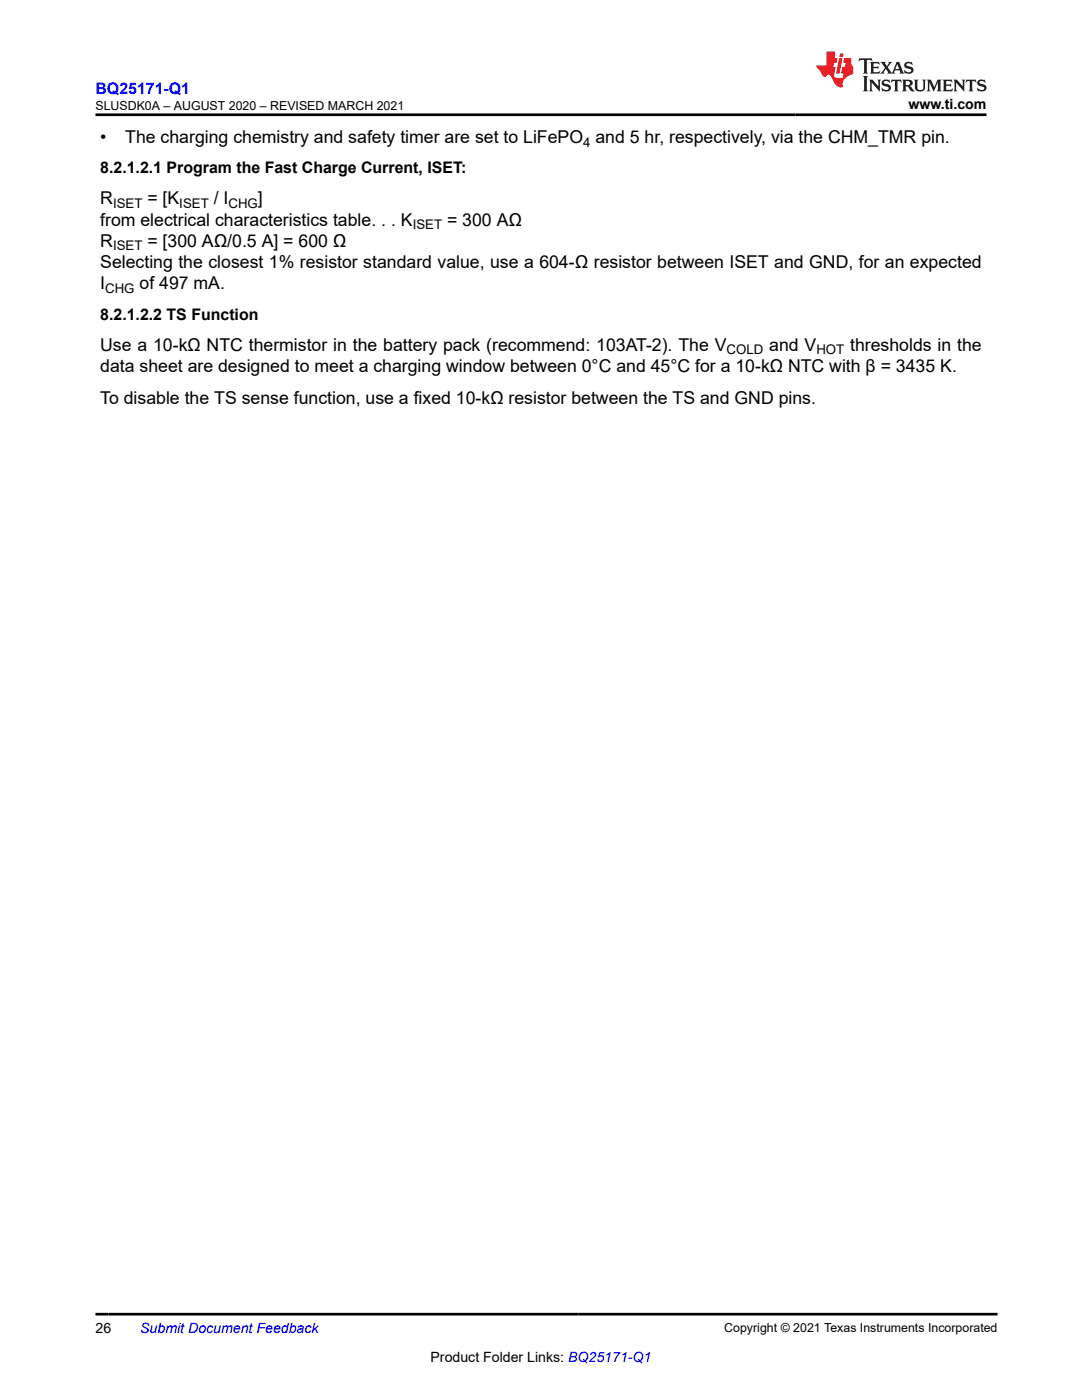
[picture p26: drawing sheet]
<svg xmlns="http://www.w3.org/2000/svg" width="216mm" height="279mm" viewBox="0 0 216 279" stroke-linecap="round" stroke-linejoin="round" font-family="sans-serif">
<defs><g id="words">
<g font-size="3.5">
<text x="20" y="28.5">•</text>
<text x="25" y="28.5">The charging chemistry and safety timer are set to LiFePO and 5 hr, respectively, via the CHM_TMR pin.</text>
<text x="20" y="40.8">R</text>
<text x="29.4" y="40.8">= [K</text>
<text x="42.6" y="40.8">/ I</text>
<text x="51.5" y="40.8">]</text>
<text x="20" y="45">from electrical characteristics table. . . K</text>
<text x="89.2" y="45">= 300 AΩ</text>
<text x="20" y="53.5">Selecting the closest 1% resistor standard value, use a 604-Ω resistor between ISET and GND, for an expected</text>
<text x="20" y="49.3">R</text>
<text x="29.4" y="49.3">= [300 AΩ/0.5 A] = 600 Ω</text>
<text x="20" y="57.7">I</text>
<text x="27.8" y="57.7">of 497 mA.</text>
<text x="20" y="70">Use a 10-kΩ NTC thermistor in the battery pack (recommend: 103AT-2). The V</text>
<text x="153.5" y="70">and V</text>
<text x="169.6" y="70">thresholds in the</text>
<text x="20" y="74.3">data sheet are designed to meet a charging window between 0°C and 45°C for a 10-kΩ NTC with β = 3435 K.</text>
<text x="20" y="80.6">To disable the TS sense function, use a fixed 10-kΩ resistor between the TS and GND pins.</text>
</g>
<text font-size="3.2" fill="#00f" x="19" y="18.7">BQ25171-Q1</text>
<g font-size="3.2">
<text x="20" y="34.6">8.2.1.2.1 Program the Fast Charge Current, ISET:</text>
<text x="20" y="63.8">8.2.1.2.2 TS Function</text>
</g>
<g font-size="2.8">
<text x="181.3" y="21.8">www.ti.com</text>
<text x="19" y="266.1">26</text>
<text x="85.9" y="271.7">Product Folder Links: BQ25171-Q1</text>
</g>
<text font-size="2.8" fill="#00f" x="28" y="266.1">Submit Document Feedback</text>
<g font-size="2.6">
<text x="116.4" y="29.2">4</text>
<text x="22.5" y="41.5">ISET</text>
<text x="35.8" y="41.5">ISET</text>
<text x="45.6" y="41.5">CHG</text>
<text x="82.3" y="45.7">ISET</text>
<text x="22.5" y="50">ISET</text>
<text x="21" y="58.4">CHG</text>
<text x="145" y="70.7">COLD</text>
<text x="162.9" y="70.7">HOT</text>
</g>
<g font-size="2.5">
<text x="19.1" y="21.9">SLUSDK0A – AUGUST 2020 – REVISED MARCH 2021</text>
<text x="144.5" y="265.8">Copyright © 2021 Texas Instruments Incorporated</text>
</g>
</g></defs>
<path d="M171.5 11.6l-.2 .6 .5-.2h.6v.1v2.2l-.2 .4h1l-.2-.4v-2.2v-.1h.5l.6 .2-.2-.6zM173.6 12.4l.2 .3v1.6l-.2 .4h1.9l.1-.6a1.08 1.08 0 0 1-1.3 .2v-.7h.6l.4 .2v-.7l-.4 .2h-.6v-.5l.2-.2a1 1 0 0 1 1 .3l-.1-.5zM175.7 12.4l.9 1.1-1 1.2h.9l-.2-.2 .5-.8 .4 .8-.2 .2h1.6l-.2-.2 .2-.5h.9l.1 .5-.1 .2h.9l-.2-.4-.8-1.9h-.5l-.9 2.1-.9-1.1 .9-1h-.8l.2 .2-.4 .6-.4-.6 .2-.2zM179 12.8l.4 1h-.7zM180.7 12.5a.65 .65 0 0 0-.2 .7 .65 .65 0 0 0 .6 .5l.6 .1 .1 .3a.79 .79 0 0 1-.7 .4 .79 .79 0 0 1-.7-.5l.1 .7 .2-.1a.93 .93 0 0 0 1.1 0 .93 .93 0 0 0 .4-.9 1.46 1.46 0 0 0-1.2-.6l-.1-.3a1.09 1.09 0 0 1 1.2 .2l-.2-.6-.1 .1-.5-.2zM172.2 15.2l.2 .4v2.2l-.2 .4h1l-.2-.4v-2.2l.2-.4zM173.4 15.9l.2 .4v1.5l-.2 .4h.8l-.3-.4 .1-1.3 1.6 1.8v-2l.2-.4h-.7l.1 .2 .1 1.1-1.2-1.3zM176.2 16a.65 .65 0 0 0-.2 .8 .65 .65 0 0 0 .6 .4l.6 .2 .1 .2a.79 .79 0 0 1-.7 .4 .79 .79 0 0 1-.7-.5l.1 .7 .2-.1a.93 .93 0 0 0 1.1 .1 .93 .93 0 0 0 .4-1 1.46 1.46 0 0 0-1.2-.5l-.1-.4a1.09 1.09 0 0 1 1.2 .2l-.1-.6-.2 .1-.5-.1zM177.9 15.9l-.1 .6a.63 .63 0 0 1 .8-.3v1.6l-.3 .4h1l-.2-.4v-1.6a.66 .66 0 0 1 .8 .3l-.1-.6zM180 15.9l.2 .4v1.5l-.2 .4h1l-.2-.2-.1-.7h.5l.1 .2a.79 .79 0 0 0 1.2 .6l-1-.9a.61 .61 0 0 0 .6-.6 .61 .61 0 0 0-.5-.7zM180.8 16.2h.1a.47 .47 0 0 1 .5 .1 .47 .47 0 0 1 .1 .5l-.1 .1-.7 .1zM182.3 15.9l.2 .2a2.27 2.27 0 0 0 .4 2 1.04 1.04 0 0 0 1.7-.7v-1.3l.2-.2h-.8l.2 .4v1.1a.6 .6 0 0 1-.6 .6 .6 .6 0 0 1-.6-.6v-1.1l.3-.4zM184.9 15.9l.2 .4v1.5l-.2 .4h.8l-.3-.4v-1.4l.9 1.9 .9-1.9v1.4l-.3 .4h1l-.2-.4v-1.5l.2-.4h-.8l-.7 1.5-.6-1.5zM188.1 15.9l.2 .4v1.5l-.2 .4h1.9l.1-.6a1.09 1.09 0 0 1-1.3 .2v-.7h.6l.4 .2v-.6l-.4 .2h-.6v-.6l.2-.1a1.01 1.01 0 0 1 1 .3l-.1-.6zM190.2 15.9l.3 .4v1.5l-.3 .4h.8l-.2-.4v-1.3l1.6 1.8v-2l.2-.4h-.7l.2 .2v1.1l-1.2-1.3zM192.8 15.9l-.1 .6a.63 .63 0 0 1 .8-.3v1.6l-.3 .4h1l-.2-.4v-1.6a.66 .66 0 0 1 .8 .3l-.1-.6zM195.2 16a.65 .65 0 0 0-.2 .8 .65 .65 0 0 0 .6 .4l.6 .2 .2 .2a.79 .79 0 0 1-.7 .4 .79 .79 0 0 1-.7-.5l.1 .7 .2-.1a.93 .93 0 0 0 1 .1 .93 .93 0 0 0 .5-1 1.46 1.46 0 0 0-1.3-.5v-.4a1.09 1.09 0 0 1 1.2 .2l-.2-.6-.2 .1-.5-.1z" fill="#231f20"/>
<path d="M164.9 10.3v2.7h-2l.1 .4 .8 1a.95 .95 0 0 0 1 .9 .59 .59 0 0 1 .5-.4 .59 .59 0 0 1 .5 .3l.4 .8a1.59 1.59 0 0 0 2.1 1.4 1.61 1.61 0 0 1 1-2.3l1-.3-.1-1.5a1.59 1.59 0 0 1-.3-1.7h-1.5l-.2 .9h.6l-.2 .9h-.5l-.2 .9v.3l.4 .1-.1 .9h-.7a.73 .73 0 0 1-1-.7l.3-1.5h-.5l.1-.9h.5l.2-.9h-.5v-1.3zM167.4 11.6l-.6 3.1h.7l.6-3.1zM167.6 10.7l-.1 .6h.7l.1-.6z" fill="#ed1c24"/>
<path d="M19 22.9h177.8M19 262.3h180" fill="none" stroke="#000" stroke-width=".53"/>
<use href="#words"/>
</svg>
